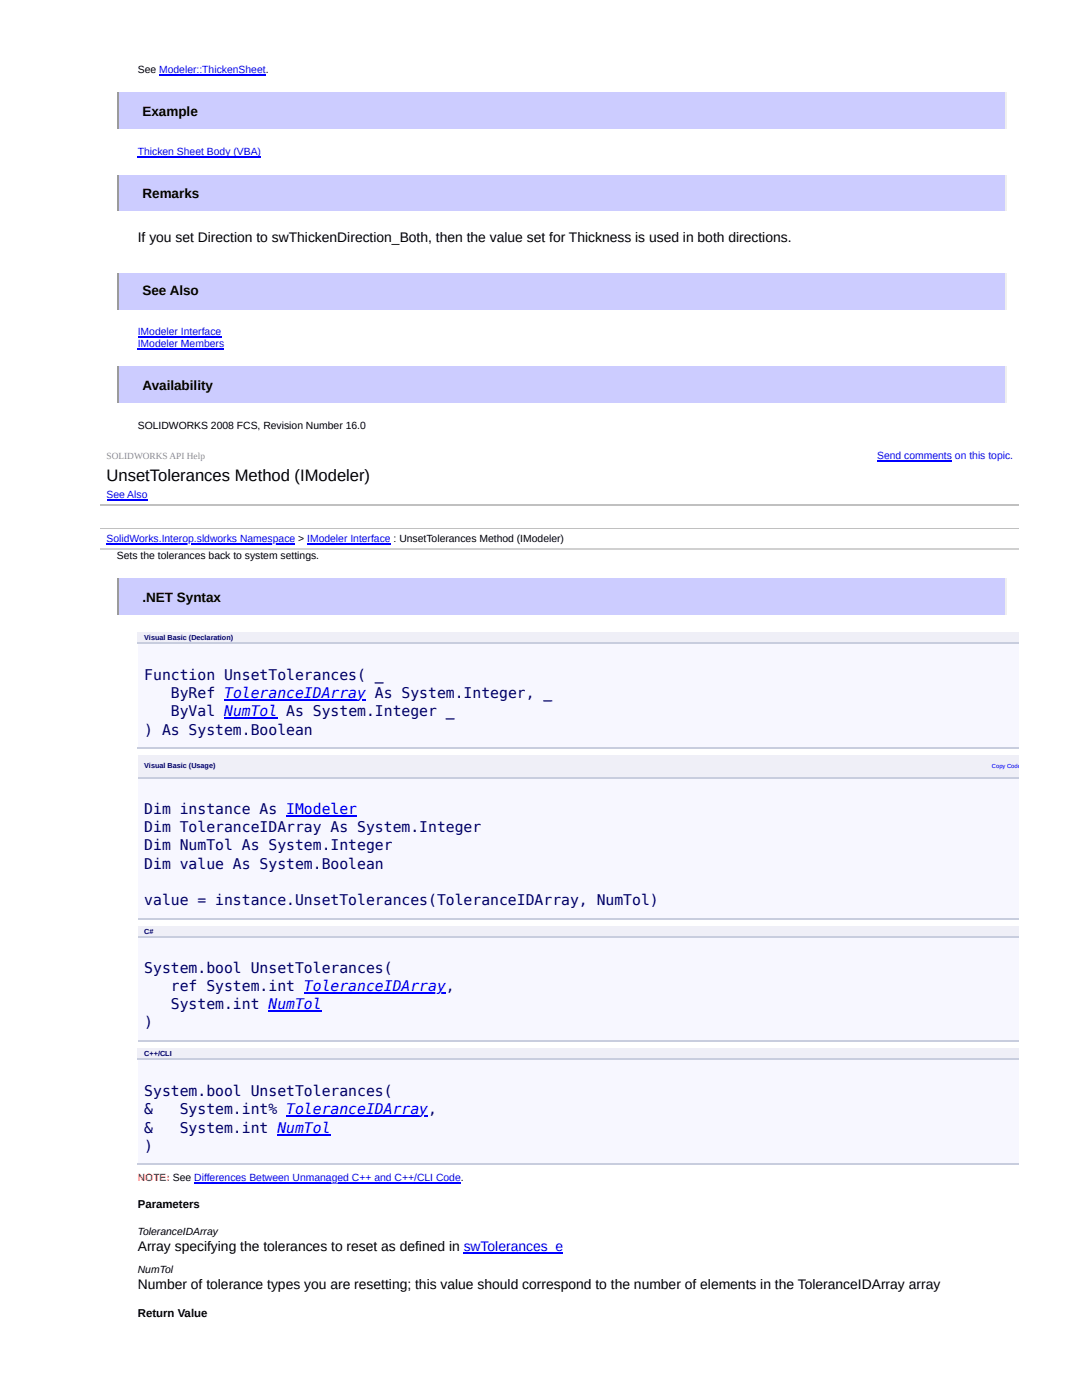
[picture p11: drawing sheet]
<svg xmlns="http://www.w3.org/2000/svg" width="216mm" height="279mm" viewBox="0 0 216 279" stroke-linecap="round" stroke-linejoin="round" font-family="sans-serif">
<defs><g id="words">
<text font-size="3.3" x="21.3" y="96">UnsetTolerances Method (IModeler)</text>
<g font-size="2.9" fill="#006">
<text x="28.8" y="135.7">Function UnsetTolerances( _</text>
<text x="34.1" y="139.4">ByRef ToleranceIDArray As System.Integer, _</text>
<text x="34.1" y="143">ByVal NumTol As System.Integer _</text>
<text x="28.8" y="146.6">) As System.Boolean</text>
<text x="28.8" y="162.5">Dim instance As IModeler</text>
<text x="28.8" y="166.1">Dim ToleranceIDArray As System.Integer</text>
<text x="28.8" y="169.7">Dim NumTol As System.Integer</text>
<text x="28.8" y="173.4">Dim value As System.Boolean</text>
<text x="28.8" y="180.6">value = instance.UnsetTolerances(ToleranceIDArray, NumTol)</text>
<text x="28.8" y="194.1">System.bool UnsetTolerances(</text>
<text x="34.1" y="197.7">ref System.int ToleranceIDArray,</text>
<text x="34.1" y="201.4">System.int NumTol</text>
<text x="28.8" y="205">)</text>
<text x="28.8" y="218.8">System.bool UnsetTolerances(</text>
<text x="28.8" y="222.4">&amp;</text>
<text x="28.8" y="226">&amp;</text>
<text x="35.9" y="222.4">System.int% ToleranceIDArray,</text>
<text x="35.9" y="226">System.int NumTol</text>
<text x="28.8" y="229.7">)</text>
</g>
<g font-size="2.8">
<text x="27.5" y="48.3">If you set Direction to swThickenDirection_Both, then the value set for Thickness is used in both directions.</text>
<text x="27.5" y="249.7">Array specifying the tolerances to reset as defined in swTolerances_e</text>
<text x="27.5" y="257.2">Number of tolerance types you are resetting; this value should correspond to the number of elements in the ToleranceIDArray array</text>
</g>
<g font-size="2.7">
<text x="28.4" y="23.1">Example</text>
<text x="28.4" y="39.4">Remarks</text>
<text x="28.4" y="58.9">See Also</text>
<text x="28.4" y="77.8">Availability</text>
<text x="28.4" y="120.1">.NET Syntax</text>
</g>
<g font-size="2.3">
<text x="27.5" y="241.1">Parameters</text>
<text x="27.5" y="262.9">Return Value</text>
</g>
<g font-size="2.1">
<text x="27.5" y="14.5">See Modeler::ThickenSheet.</text>
<text x="27.5" y="85.6">SOLIDWORKS 2008 FCS, Revision Number 16.0</text>
<text x="23.3" y="111.6">Sets the tolerances back to system settings.</text>
<text x="27.5" y="246.5">ToleranceIDArray</text>
<text x="27.5" y="254.1">NumTol</text>
</g>
<g font-size="2.1" fill="#00f">
<text x="27.5" y="30.9">Thicken Sheet Body (VBA)</text>
<text x="27.5" y="66.9">IModeler Interface</text>
<text x="27.5" y="69.3">IModeler Members</text>
<text x="175" y="91.6">Send comments on this topic.</text>
<text x="21.3" y="99.4">See Also</text>
<text x="21.3" y="108.2">SolidWorks.Interop.sldworks Namespace &gt; IModeler Interface : UnsetTolerances Method (IModeler)</text>
</g>
<text font-size="2.1" fill="#f00" x="27.5" y="235.6">NOTE: See Differences Between Unmanaged C++ and C++/CLI Code.</text>
<text font-size="1.9" fill="#8c8c8c" x="21.3" y="91.6">SOLIDWORKS API Help</text>
<g font-size="1.4" fill="#006">
<text x="28.8" y="127.7">Visual Basic (Declaration)</text>
<text x="28.8" y="153.4">Visual Basic (Usage)</text>
<text x="28.8" y="186.3">C#</text>
<text x="28.8" y="210.7">C++/CLI</text>
</g>
<text font-size="1.2" fill="#00f" x="197.9" y="153.3">Copy Code</text>
</g></defs>
<path d="M23.3 18.4h177.6v7.3h-177.6z" fill="#ccf"/>
<path d="M200.7 18.4v7.3" fill="none" stroke="#eee" stroke-width=".26"/>
<path d="M23.5 18.4v7.3" fill="none" stroke="#9a9a9a" stroke-width=".26"/>
<path d="M23.3 35h177.6v7h-177.6z" fill="#ccf"/>
<path d="M200.7 35v7" fill="none" stroke="#eee" stroke-width=".26"/>
<path d="M23.5 35v7" fill="none" stroke="#9a9a9a" stroke-width=".26"/>
<path d="M23.3 54.5h177.6v7.3h-177.6z" fill="#ccf"/>
<path d="M200.7 54.5v7.3" fill="none" stroke="#eee" stroke-width=".26"/>
<path d="M23.5 54.5v7.3" fill="none" stroke="#9a9a9a" stroke-width=".26"/>
<path d="M23.3 73.2h177.6v7.2h-177.6z" fill="#ccf"/>
<path d="M200.7 73.2v7.2" fill="none" stroke="#eee" stroke-width=".26"/>
<path d="M23.5 73.2v7.2" fill="none" stroke="#9a9a9a" stroke-width=".26"/>
<path d="M20 89h183.2v20.8h-183.2z" fill="#fff"/>
<path d="M20 100.8h183.2M20 105.5h183.2" fill="none" stroke="#c0c0c0" stroke-width=".26"/>
<path d="M20 105.6h183.2v3.9h-183.2z" fill="#fff"/>
<path d="M20 109.6h183.2" fill="none" stroke="#d0d0d0" stroke-width=".26"/>
<path d="M23.3 115.5h177.6v7.2h-177.6z" fill="#ccf"/>
<path d="M200.7 115.5v7.2" fill="none" stroke="#eee" stroke-width=".26"/>
<path d="M23.5 115.5v7.2" fill="none" stroke="#9a9a9a" stroke-width=".26"/>
<g fill="#efeff7">
<path d="M27.5 126.1h154.7v2.4h-154.7z"/>
<path d="M182.2 126.1h21v2.4h-21z"/>
</g>
<path d="M27.5 128.5h175.7v20.7h-175.7z" fill="#f7f7ff"/>
<path d="M27.5 128.3h175.7M27.5 149.3h175.7" fill="none" stroke="#c8cdde" stroke-width=".26"/>
<g fill="#efeff7">
<path d="M27.5 150.8h102.5v4.4h-102.5z"/>
<path d="M130 150.8h73.2v4.4h-73.2z"/>
</g>
<path d="M27.5 155.2h175.7v28h-175.7z" fill="#f7f7ff"/>
<path d="M27.5 155.3h175.7M27.5 183.3h175.7" fill="none" stroke="#c8cdde" stroke-width=".26"/>
<g fill="#efeff7">
<path d="M27.5 184.8h105.9v2h-105.9z"/>
<path d="M133.4 184.8h69.8v2h-69.8z"/>
</g>
<path d="M27.5 186.8h175.7v21.1h-175.7z" fill="#f7f7ff"/>
<path d="M27.5 187h175.7M27.5 207.7h175.7" fill="none" stroke="#c8cdde" stroke-width=".26"/>
<g fill="#efeff7">
<path d="M27.5 209.2h129.5v2.3h-129.5z"/>
<path d="M157 209.2h46.2v2.3h-46.2z"/>
</g>
<path d="M27.5 211.5h175.7v20.8h-175.7z" fill="#f7f7ff"/>
<path d="M27.5 211.4h175.7M27.5 232.4h175.7" fill="none" stroke="#c8cdde" stroke-width=".26"/>
<g fill="none" stroke="#00f" stroke-width=".26">
<path d="M31.8 14.9h21.2M27.5 31.3h24.6M27.5 67.3h16.7M27.5 69.7h17.2M21.3 99.8h8.1M175 92h15M21.3 108.6h37.6M61.3 108.6h16.7M44.7 139.7h28.3M44.7 143.4h10.6M57.1 162.8h14.2M60.7 198.1h28.3"/>
<path d="M53.6 201.8h10.6M38.8 236h53.2M55.3 226.4h10.7M57.1 222.8h28.3M92.5 250h19.9"/>
</g>
<use href="#words"/>
</svg>
